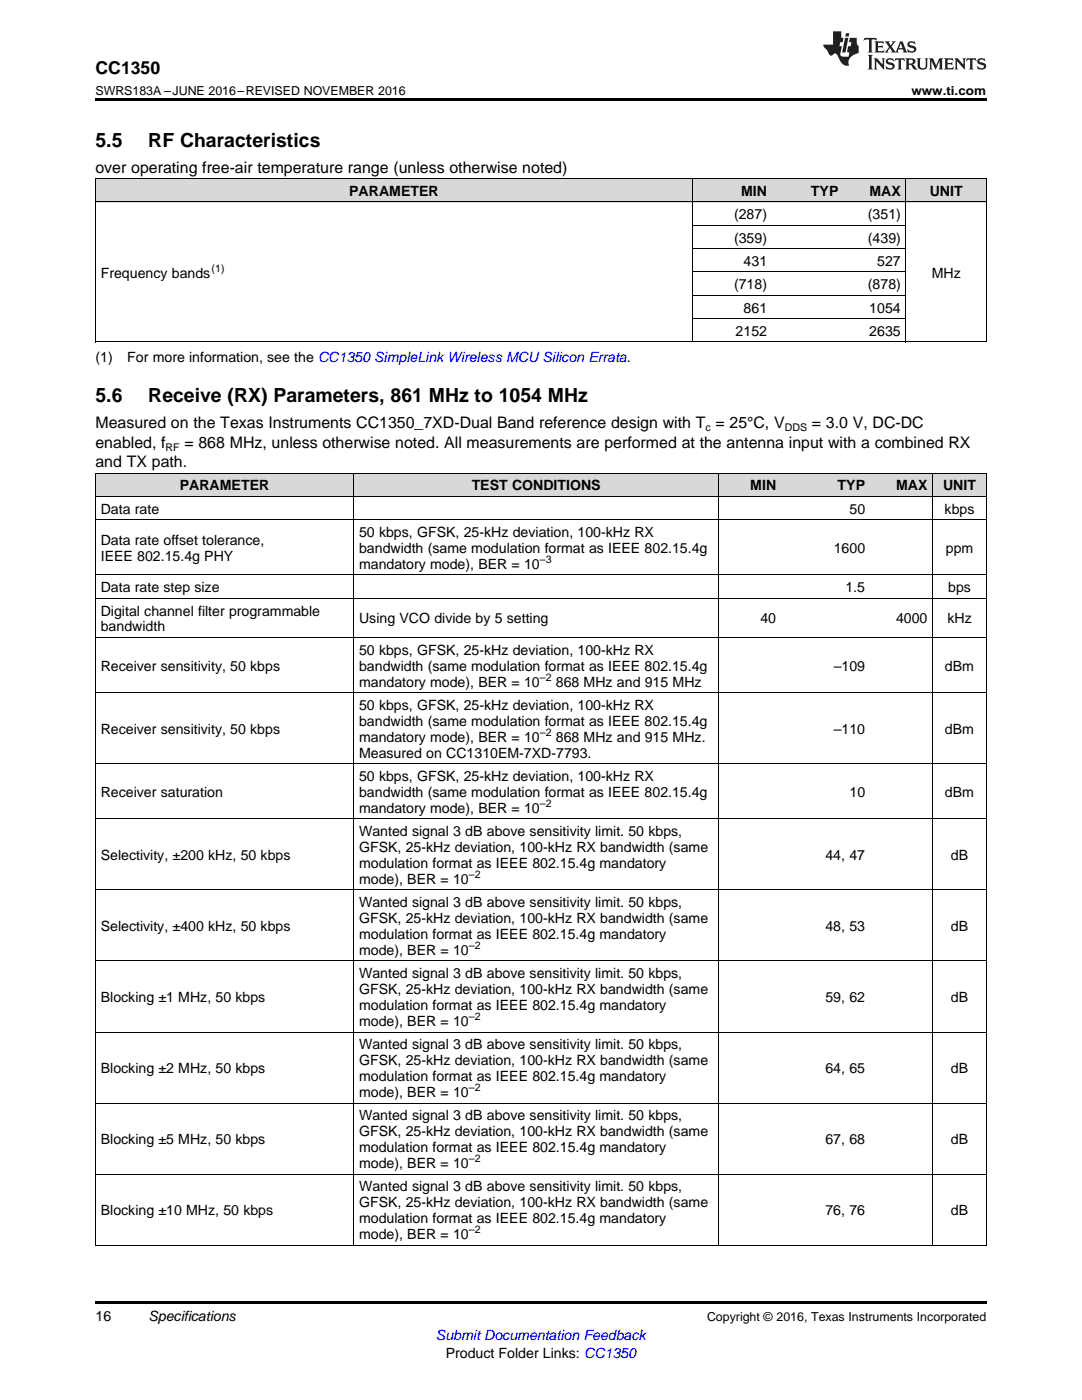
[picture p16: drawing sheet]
<svg xmlns="http://www.w3.org/2000/svg" width="216mm" height="279mm" viewBox="0 0 216 279" stroke-linecap="round" stroke-linejoin="round" font-family="sans-serif">
<defs><g id="words">
<g font-size="3.9">
<text x="19" y="29.3">5.5</text>
<text x="29.6" y="29.3">RF Characteristics</text>
<text x="19" y="80.3">5.6</text>
<text x="29.6" y="80.3">Receive (RX) Parameters, 861 MHz to 1054 MHz</text>
</g>
<text font-size="3.5" x="19" y="14.8">CC1350</text>
<g font-size="3.2">
<text x="19" y="34.4">over operating free-air temperature range (unless otherwise noted)</text>
<text x="19" y="85.4">Measured on the Texas Instruments CC1350_7XD-Dual Band reference design with T = 25°C, V</text>
<text x="19" y="89.3">enabled, f</text>
<text x="36.8" y="89.3">= 868 MHz, unless otherwise noted. All measurements are performed at the antenna input with a combined RX</text>
<text x="162" y="85.4">= 3.0 V, DC-DC</text>
<text x="19" y="93.2">and TX path.</text>
</g>
<g font-size="2.8">
<text x="69.7" y="39.1">PARAMETER</text>
<text x="147.9" y="39.1">MIN</text>
<text x="161.8" y="39.1">TYP</text>
<text x="173.5" y="39.1">MAX</text>
<text x="185.5" y="39.1">UNIT</text>
<text x="146.5" y="43.7">(287)</text>
<text x="173.2" y="43.7">(351)</text>
<text x="146.5" y="48.4">(359)</text>
<text x="148.4" y="53.1">431</text>
<text x="173.2" y="48.4">(439)</text>
<text x="175" y="53.1">527</text>
<text x="20.1" y="55.4">Frequency bands</text>
<text x="146.5" y="57.7">(718)</text>
<text x="173.2" y="57.7">(878)</text>
<text x="185.9" y="55.4">MHz</text>
<text x="148.4" y="62.4">861</text>
<text x="173.5" y="62.4">1054</text>
<text x="146.8" y="67">2152</text>
<text x="173.5" y="67">2635</text>
<text x="19" y="72.2">(1)</text>
<text x="25.4" y="72.2">For more information, see the CC1350 SimpleLink Wireless MCU Silicon Errata.</text>
<text x="35.9" y="97.9">PARAMETER</text>
<text x="94.1" y="97.9">TEST CONDITIONS</text>
<text x="149.7" y="97.9">MIN</text>
<text x="167.1" y="97.9">TYP</text>
<text x="178.8" y="97.9">MAX</text>
<text x="188.2" y="97.9">UNIT</text>
<text x="20.1" y="102.5">Data rate</text>
<text x="71.6" y="107.2">50 kbps, GFSK, 25-kHz deviation, 100-kHz RX</text>
<text x="169.5" y="102.5">50</text>
<text x="188.5" y="102.5">kbps</text>
<text x="20.1" y="108.8">Data rate offset tolerance,</text>
<text x="20.1" y="111.9">IEEE 802.15.4g PHY</text>
<text x="71.6" y="110.3">bandwidth (same modulation format as IEEE 802.15.4g</text>
<text x="71.6" y="113.5">mandatory mode), BER = 10</text>
<text x="166.4" y="110.3">1600</text>
<text x="188.7" y="110.3">ppm</text>
<text x="20.1" y="118.2">Data rate step size</text>
<text x="168.7" y="118.2">1.5</text>
<text x="189.2" y="118.2">bps</text>
<text x="20.1" y="122.8">Digital channel filter programmable</text>
<text x="71.6" y="124.4">Using VCO divide by 5 setting</text>
<text x="151.7" y="124.4">40</text>
<text x="178.8" y="124.4">4000</text>
<text x="189.1" y="124.4">kHz</text>
<text x="20.1" y="126">bandwidth</text>
<text x="71.6" y="130.7">50 kbps, GFSK, 25-kHz deviation, 100-kHz RX</text>
<text x="20.1" y="133.8">Receiver sensitivity, 50 kbps</text>
<text x="71.6" y="133.8">bandwidth (same modulation format as IEEE 802.15.4g</text>
<text x="71.6" y="137">mandatory mode), BER = 10</text>
<text x="110.9" y="137">868 MHz and 915 MHz</text>
<text x="166.4" y="133.8">–109</text>
<text x="188.6" y="133.8">dBm</text>
<text x="71.6" y="141.7">50 kbps, GFSK, 25-kHz deviation, 100-kHz RX</text>
<text x="20.1" y="146.4">Receiver sensitivity, 50 kbps</text>
<text x="71.6" y="144.9">bandwidth (same modulation format as IEEE 802.15.4g</text>
<text x="71.6" y="148">mandatory mode), BER = 10</text>
<text x="110.9" y="148">868 MHz and 915 MHz.</text>
<text x="166.4" y="146.4">–110</text>
<text x="188.6" y="146.4">dBm</text>
<text x="71.6" y="151.2">Measured on CC1310EM-7XD-7793.</text>
<text x="71.6" y="155.9">50 kbps, GFSK, 25-kHz deviation, 100-kHz RX</text>
<text x="20.1" y="159">Receiver saturation</text>
<text x="71.6" y="159">bandwidth (same modulation format as IEEE 802.15.4g</text>
<text x="169.5" y="159">10</text>
<text x="188.6" y="159">dBm</text>
<text x="71.6" y="162.2">mandatory mode), BER = 10</text>
<text x="71.6" y="166.9">Wanted signal 3 dB above sensitivity limit. 50 kbps,</text>
<text x="20.1" y="171.6">Selectivity, ±200 kHz, 50 kbps</text>
<text x="71.6" y="170">GFSK, 25-kHz deviation, 100-kHz RX bandwidth (same</text>
<text x="71.6" y="173.2">modulation format as IEEE 802.15.4g mandatory</text>
<text x="164.7" y="171.6">44, 47</text>
<text x="189.8" y="171.6">dB</text>
<text x="71.6" y="176.4">mode), BER = 10</text>
<text x="20.1" y="185.8">Selectivity, ±400 kHz, 50 kbps</text>
<text x="71.6" y="181">Wanted signal 3 dB above sensitivity limit. 50 kbps,</text>
<text x="71.6" y="184.2">GFSK, 25-kHz deviation, 100-kHz RX bandwidth (same</text>
<text x="164.7" y="185.8">48, 53</text>
<text x="189.8" y="185.8">dB</text>
<text x="71.6" y="187.4">modulation format as IEEE 802.15.4g mandatory</text>
<text x="71.6" y="190.6">mode), BER = 10</text>
<text x="71.6" y="195.2">Wanted signal 3 dB above sensitivity limit. 50 kbps,</text>
<text x="20.1" y="200">Blocking ±1 MHz, 50 kbps</text>
<text x="71.6" y="198.4">GFSK, 25-kHz deviation, 100-kHz RX bandwidth (same</text>
<text x="71.6" y="201.6">modulation format as IEEE 802.15.4g mandatory</text>
<text x="164.7" y="200">59, 62</text>
<text x="189.8" y="200">dB</text>
<text x="71.6" y="204.8">mode), BER = 10</text>
<text x="71.6" y="209.4">Wanted signal 3 dB above sensitivity limit. 50 kbps,</text>
<text x="20.1" y="214.2">Blocking ±2 MHz, 50 kbps</text>
<text x="71.6" y="212.6">GFSK, 25-kHz deviation, 100-kHz RX bandwidth (same</text>
<text x="71.6" y="215.8">modulation format as IEEE 802.15.4g mandatory</text>
<text x="164.7" y="214.2">64, 65</text>
<text x="189.8" y="214.2">dB</text>
<text x="71.6" y="218.9">mode), BER = 10</text>
<text x="71.6" y="223.6">Wanted signal 3 dB above sensitivity limit. 50 kbps,</text>
<text x="71.6" y="226.8">GFSK, 25-kHz deviation, 100-kHz RX bandwidth (same</text>
<text x="20.1" y="228.4">Blocking ±5 MHz, 50 kbps</text>
<text x="71.6" y="229.9">modulation format as IEEE 802.15.4g mandatory</text>
<text x="71.6" y="233.1">mode), BER = 10</text>
<text x="164.7" y="228.4">67, 68</text>
<text x="189.8" y="228.4">dB</text>
<text x="71.6" y="237.8">Wanted signal 3 dB above sensitivity limit. 50 kbps,</text>
<text x="20.1" y="242.5">Blocking ±10 MHz, 50 kbps</text>
<text x="71.6" y="240.9">GFSK, 25-kHz deviation, 100-kHz RX bandwidth (same</text>
<text x="71.6" y="244.1">modulation format as IEEE 802.15.4g mandatory</text>
<text x="164.7" y="242.5">76, 76</text>
<text x="189.8" y="242.5">dB</text>
<text x="71.6" y="247.3">mode), BER = 10</text>
<text x="19" y="263.6">16</text>
<text x="29.6" y="263.6">Specifications</text>
<text x="88.9" y="270.9">Product Folder Links: CC1350</text>
</g>
<text font-size="2.8" fill="#00f" x="87" y="267.4">Submit Documentation Feedback</text>
<g font-size="2.5">
<text x="19" y="19">SWRS183A –JUNE 2016–REVISED NOVEMBER 2016</text>
<text x="181.9" y="19">www.ti.com</text>
<text x="141.1" y="263.6">Copyright © 2016, Texas Instruments Incorporated</text>
</g>
<g font-size="2.1">
<text x="42.2" y="54.3">(1)</text>
<text x="33.1" y="90">RF</text>
<text x="140.8" y="86.1">c</text>
<text x="156.6" y="86.1">DDS</text>
<text x="107.7" y="112.4">–3</text>
<text x="107.7" y="135.9">–2</text>
<text x="107.7" y="146.9">–2</text>
<text x="107.7" y="161.1">–2</text>
<text x="93.6" y="175.3">–2</text>
<text x="93.6" y="189.4">–2</text>
<text x="93.6" y="203.6">–2</text>
<text x="93.6" y="217.8">–2</text>
<text x="93.6" y="232">–2</text>
<text x="93.6" y="246.2">–2</text>
</g>
</g></defs>
<g fill="#d8d8d8">
<path d="M19 94.5h51.6v4.6h-51.6z"/>
<path d="M70.6 94.5h72.9v4.6h-72.9z"/>
<path d="M143.5 94.5h12.4v4.6h-12.4z"/>
<path d="M155.9 94.5h17.8v4.6h-17.8z"/>
<path d="M173.7 94.5h12.5v4.6h-12.5z"/>
<path d="M186.2 94.5h10.6v4.6h-10.6z"/>
<path d="M19 35.7h21.4v4.7h-21.4z"/>
<path d="M40.4 35.7h97.7v4.7h-97.7z"/>
<path d="M138.1 35.7h16.1v4.7h-16.1z"/>
<path d="M154.2 35.7h14.2v4.7h-14.2z"/>
<path d="M168.4 35.7h12.4v4.7h-12.4z"/>
<path d="M180.8 35.7h16v4.7h-16z"/>
</g>
<path d="M19 19.5h177.8v.5h-177.8zM19 259.7h177.8v.5h-177.8z" fill="#000"/>
<g fill="none" stroke="#000" stroke-width=".2">
<path d="M19 35.6h177.8M19.1 35.7v32.6M138.1 35.7v32.6M180.8 35.7v32.6M196.8 35.7v32.6M19 40.3h177.8M138.1 58.9h42.7M138.1 54.3h42.7M138.1 49.6h42.7M138.1 45h42.7M19 68.2h177.8M138.1 63.6h42.7"/>
<path d="M19 99.1h177.8M19 94.4h177.8M19.1 94.5v154.1M70.5 94.5v154.1M143.5 94.5v154.1M186.1 94.5v154.1M196.8 94.5v154.1M19 119.4h177.8M19 114.7h177.8M19 103.7h177.8M19 138.2h177.8M19 127.2h177.8"/>
<path d="M19 152.4h177.8M19 177.6h177.8M19 163.4h177.8M19 191.8h177.8M19 206h177.8M19 234.3h177.8M19 220.2h177.8M19 248.5h177.8"/>
</g>
<g fill="#231f20">
<path d="M172.5 7.6l-.1 .5 .4-.2h.6v.1v2.1l-.2 .4h.9l-.2-.4v-2.1l.1-.1h.5l.5 .2-.2-.5zM174.5 8.3l.2 .3v1.5l-.2 .4h1.8l.2-.6a1.04 1.04 0 0 1-1.3 .2v-.7h.6l.3 .2v-.6l-.3 .2h-.6v-.6l.8-.1 .4 .3-.2-.5zM176.5 8.3l.9 1.1-.9 1.1h.8l-.2-.2 .4-.7 .5 .7-.2 .2h1.5l-.2-.2 .2-.4h.9l.1 .4-.2 .2h1l-.3-.3-.7-1.9h-.5l-.9 2-.8-1 .9-1h-.8l.1 .3-.4 .5-.3-.6 .1-.2zM179.7 8.6l.4 1h-.7zM181.3 8.4a.63 .63 0 0 0-.2 .7 .63 .63 0 0 0 .6 .4l.6 .2 .1 .2a.75 .75 0 0 1-.7 .4 .75 .75 0 0 1-.6-.5l.1 .7 .1-.1a1.11 1.11 0 0 0 1.5-.6 1.13 1.13 0 0 0-1.2-.8l-.1-.4a1.04 1.04 0 0 1 1.2 .2l-.2-.5-.2 .1-.4-.2zM173.2 10.9l.2 .4v2.2l-.2 .4h1l-.3-.4v-2.2l.3-.4zM174.3 11.6l.3 .4v1.5l-.3 .4h.8l-.2-.4v-1.3l1.5 1.7v-1.9l.2-.4h-.7l.2 .4v.9l-1.1-1.3zM177 11.8a.62 .62 0 0 0-.2 .7 .62 .62 0 0 0 .6 .4l.6 .1 .1 .3a.76 .76 0 0 1-.7 .3 .76 .76 0 0 1-.7-.4l.2 .7 .1-.1a1.11 1.11 0 0 0 1.5-.6 1.13 1.13 0 0 0-1.2-.8l-.1-.4a1.04 1.04 0 0 1 1.2 .2l-.2-.6-.2 .1-.5-.1zM178.7 11.6l-.2 .6a.61 .61 0 0 1 .8-.3v1.6l-.2 .4h.9l-.2-.4v-1.6a.63 .63 0 0 1 .7 .3l-.1-.6zM180.6 11.6l.3 .4v1.5l-.3 .4h1l-.2-.2-.1-.8 .6 .2a.76 .76 0 0 0 1.2 .7l-1-1a.58 .58 0 0 0 .6-.5 .58 .58 0 0 0-.5-.6zM181.4 11.9h.1a.45 .45 0 0 1 .5 .1 .45 .45 0 0 1 .1 .5l-.8 .2zM182.9 11.6l.2 .2a2.17 2.17 0 0 0 .3 1.9 .99 .99 0 0 0 1.6-.6v-1.1l.2-.4h-.7l.2 .2a1.92 1.92 0 0 1-.2 1.8 .6 .6 0 0 1-.9-.5v-1.1l.2-.4zM185.4 11.6l.2 .4v1.5l-.2 .4h.7l-.2-.4v-1.4l.8 1.8 .8-1.8v1.4l-.2 .4h.9l-.2-.4v-1.5l.2-.4h-.8l-.6 1.5-.6-1.5zM188.4 11.6l.2 .4v1.5l-.2 .4h1.8l.1-.6a1.04 1.04 0 0 1-1.2 .1v-.6h.5l.4 .2v-.6l-.4 .2h-.5v-.7h.8l.3 .3-.1-.6zM190.5 11.6l.2 .4v1.5l-.2 .4h.7l-.2-.4v-1.3l1.5 1.7v-1.9l.2-.4h-.7l.2 .4v.9l-1.1-1.3zM192.9 11.6l-.1 .6a.61 .61 0 0 1 .7-.3l.1 1.6-.3 .4h1l-.3-.4 .1-1.6a.63 .63 0 0 1 .7 .3l-.1-.6zM195.2 11.8a.62 .62 0 0 0-.2 .7 .62 .62 0 0 0 .6 .4l.6 .1 .1 .3a.76 .76 0 0 1-.7 .3 .76 .76 0 0 1-.6-.4l.1 .7 .1-.1a1.11 1.11 0 0 0 1.6-.6 1.13 1.13 0 0 0-1.3-.8l-.1-.4a1.04 1.04 0 0 1 1.2 .2l-.1-.6-.2 .1-.5-.1z"/>
<path d="M166.2 6.3v2.6h-1.9v.4l.8 .9a.91 .91 0 0 0 1 .8 .56 .56 0 0 1 .5-.3 .56 .56 0 0 1 .5 .3l.4 .8a1.53 1.53 0 0 0 1.9 1.2 1.54 1.54 0 0 1 1-2.1l.9-.3v-1.4a1.52 1.52 0 0 1-.4-1.6h-1.3l-.2 .8h.5l-.2 .8h-.5l-.1 1v.2l.4 .1-.2 .8a1.93 1.93 0 0 1-1.6-.3l.3-1.8h-.5l.2-.8h.4l.2-.8h-.4v-1.3zM168.6 7.6l-.6 2.9h.7l.6-2.9zM168.8 6.6l-.1 .7h.6l.2-.7z"/>
</g>
<use href="#words"/>
</svg>
